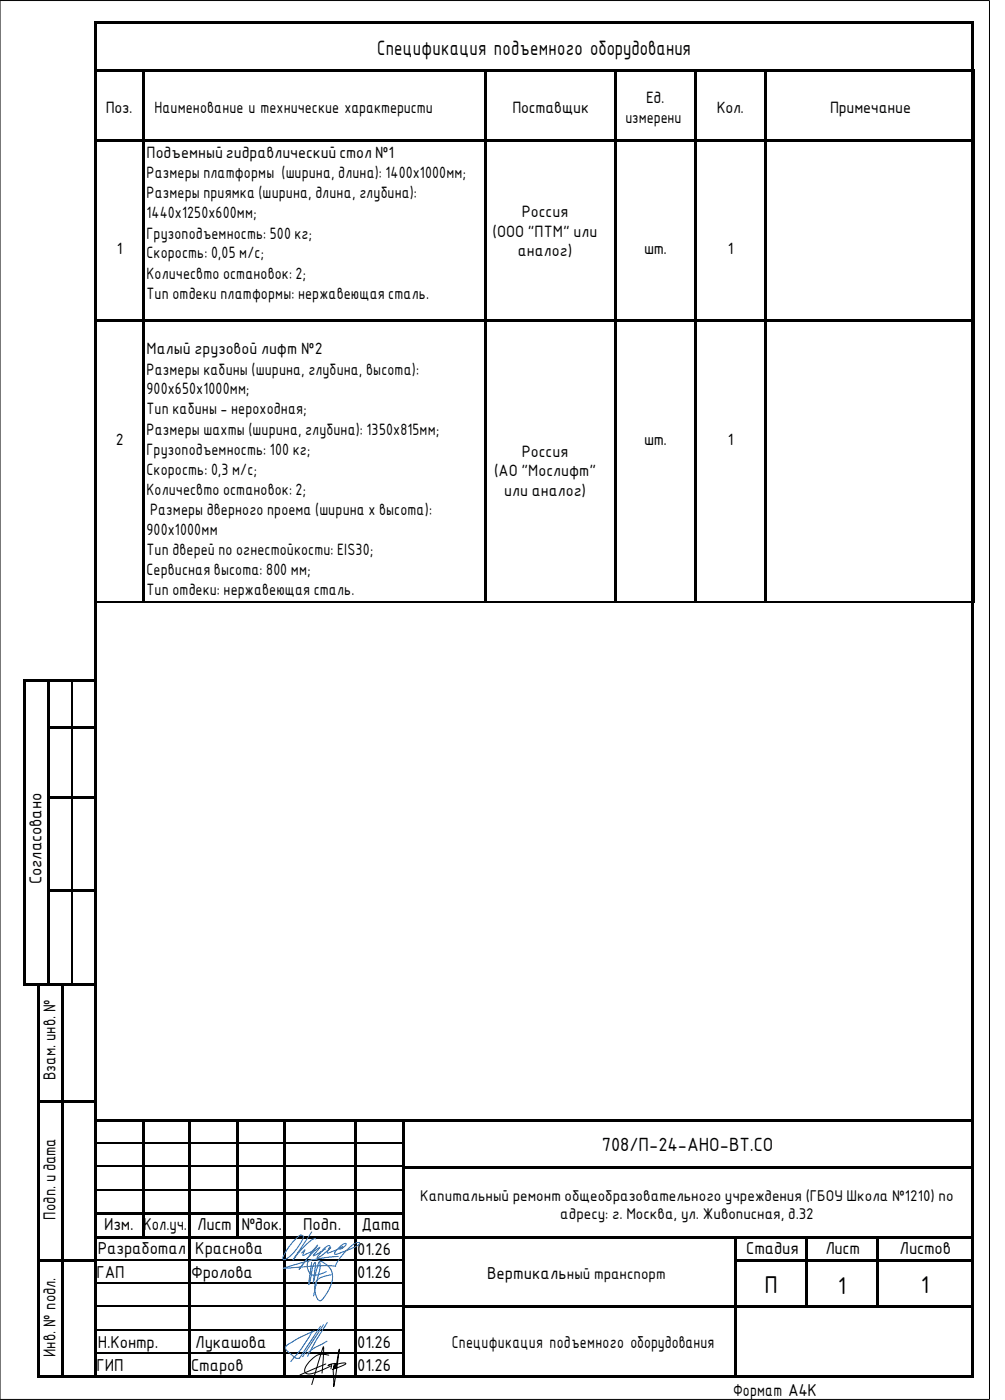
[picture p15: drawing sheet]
<svg xmlns="http://www.w3.org/2000/svg" width="213mm" height="297mm" viewBox="0 0 213 297" stroke-linecap="round" stroke-linejoin="round" font-family="sans-serif">
<defs><g id="words">
<g font-size="5">
<text x="162.2" y="274.6">П</text>
<text x="177.8" y="274.7">1</text>
<text x="195.4" y="274.4">1</text>
</g>
<text font-size="4.2" x="80" y="11.6">Спецификация подъемного оборудования</text>
<text font-size="3.9" x="127.7" y="244.4">708/П-24-АНО-ВТ.СО</text>
<g font-size="3.5">
<text x="8.8" y="187.7" transform="rotate(-90 8.8 187.7)">Согласовано</text>
<text x="11.8" y="229.3" transform="rotate(-90 11.8 229.3)">Взам. инв. №</text>
<text x="11.8" y="258.9" transform="rotate(-90 11.8 258.9)">Подп. и дата</text>
<text x="22.1" y="261.2">Изм.</text>
<text x="30.4" y="261.2">Кол.уч.</text>
<text x="41.9" y="261.2">Лист</text>
<text x="51.2" y="261.1">№док.</text>
<text x="64.3" y="261.2">Подп.</text>
<text x="76.7" y="261.2">Дата</text>
<text x="20.7" y="266.3">Разработал</text>
<text x="41.5" y="266.3">Краснова</text>
<text x="75.8" y="266.4">01.26</text>
<text x="158.4" y="266.2">Стадия</text>
<text x="175.2" y="266.2">Лист</text>
<text x="190.9" y="266.2">Листов</text>
<text x="20.5" y="271.3">ГАП</text>
<text x="40.6" y="271.3">Фролова</text>
<text x="75.8" y="271.3">01.26</text>
<text x="103.4" y="271.4">Вертикальный транспорт</text>
<text x="20.7" y="286.2">Н.Контр.</text>
<text x="41.5" y="286.2">Лукашова</text>
<text x="75.8" y="286.2">01.26</text>
<text x="95.9" y="286.2">Спецификация подъемного оборудования</text>
<text x="11.8" y="288.1" transform="rotate(-90 11.8 288.1)">Инв. № подл.</text>
<text x="20.5" y="291.2">ГИП</text>
<text x="40.6" y="291.2">Старов</text>
<text x="75.8" y="291.2">01.26</text>
<text x="155.6" y="296.3">Формат А4К</text>
</g>
<g font-size="3.3">
<text x="137.1" y="21.9">Ед.</text>
<text x="22.5" y="24">Поз.</text>
<text x="32.8" y="24">Наименование и технические характеристи</text>
<text x="108.7" y="24">Поставщик</text>
<text x="132.7" y="26.1">измерени</text>
<text x="152.1" y="24">Кол.</text>
<text x="176.1" y="24">Примечание</text>
<text x="31.1" y="33.6">Подъемный гидравлический стол №1</text>
<text x="31.1" y="37.9">Размеры платформы (ширина, длина): 1400х1000мм;</text>
<text x="31.1" y="42.1">Размеры приямка (ширина, длина, глубина):</text>
<text x="31.1" y="46.3">1440х1250х600мм;</text>
<text x="110.8" y="46">Россия</text>
<text x="24.8" y="53.9">1</text>
<text x="31.1" y="50.6">Грузоподъемность: 500 кг;</text>
<text x="104.5" y="50.2">(ООО &quot;ПТМ&quot; или</text>
<text x="136.7" y="53.9">шт.</text>
<text x="154.5" y="53.9">1</text>
<text x="31.1" y="54.9">Скорость: 0,05 м/с;</text>
<text x="31.1" y="59.1">Количесвто остановок: 2;</text>
<text x="109.9" y="54.4">аналог)</text>
<text x="31.1" y="63.4">Тип отдеки платформы: нержавеющая сталь.</text>
<text x="31.1" y="75.2">Малый грузовой лифт №2</text>
<text x="31.1" y="79.5">Размеры кабины (ширина, глубина, высота):</text>
<text x="31.1" y="83.7">900х650х1000мм;</text>
<text x="31.1" y="88">Тип кабины - нероходная;</text>
<text x="24.6" y="94.4">2</text>
<text x="31.1" y="92.3">Размеры шахты (ширина, глубина): 1350х815мм;</text>
<text x="136.7" y="94.4">шт.</text>
<text x="154.5" y="94.4">1</text>
<text x="31.1" y="96.5">Грузоподъемность: 100 кг;</text>
<text x="31.1" y="100.8">Скорость: 0,3 м/с;</text>
<text x="104.8" y="101.2">(АО &quot;Мослифт&quot;</text>
<text x="110.8" y="96.9">Россия</text>
<text x="31.1" y="105">Количесвто остановок: 2;</text>
<text x="107" y="105.4">или аналог)</text>
<text x="31.1" y="113.5">900х1000мм</text>
<text x="31.8" y="109.3">Размеры дверного проема (ширина х высота):</text>
<text x="31.1" y="117.8">Тип дверей по огнестойкости: EIS30;</text>
<text x="31.1" y="122.1">Сервисная высота: 800 мм;</text>
<text x="31.1" y="126.3">Тип отдеки: нержавеющая сталь.</text>
</g>
<g font-size="3.2">
<text x="89.2" y="255">Капитальный ремонт общеобразовательного учреждения (ГБОУ Школа №1210) по</text>
<text x="118.9" y="258.8">адресу: г. Москва, ул. Живописная, д.32</text>
</g>
</g></defs>
<path d="M0 .1h210v297h-210zM68.3 291.5l.3-5.6-2.4 8M69.1 289.6l-5.4 2.3M69.8 287.7l-.6-.1a3 3 0 0 0-3.2 1.1 2.87 2.87 0 0 0-1.3 2.6 2.06 2.06 0 0 0 2.4 .1l3.1-1.4M71.1 289.5l-.8 .1-.7 .3 .8-.2-.2 .9M71.4 289.5a.49 .49 0 0 0-.5 .3 .49 .49 0 0 0 .1 .6l.4-.9-.1 1 .7-4.1-1.2 7.9v-1.9a3.3 3.3 0 0 1 .3-2.5l1.1-.4 1.1-.1a.35 .35 0 0 1-.1 .4 .35 .35 0 0 1-.3 .1l-2.4 .8" fill="none" stroke="#000" stroke-width=".21"/>
<g fill="#000">
<path d="M20 4.6h.5v.5h-.5z" fill-rule="evenodd"/>
<path d="M20 4.6h.5v.5h-.5z" fill-rule="evenodd"/>
<path d="M20 5.1h.5v9.7h-.5z" fill-rule="evenodd"/>
<path d="M20 14.8h.5v.6h-.5z" fill-rule="evenodd"/>
<path d="M20.5 4.6h185.7v.5h-185.7z" fill-rule="evenodd"/>
<path d="M20.5 14.8h9.6v.5h-9.6z" fill-rule="evenodd"/>
<path d="M30.1 15.3l.5 .1z" fill-rule="evenodd"/>
<path d="M30.1 14.8h.5v.5h-.5z" fill-rule="evenodd"/>
<path d="M30.6 14.8h72.2v.5h-72.2z" fill-rule="evenodd"/>
<path d="M102.8 15.3l.6 .1z" fill-rule="evenodd"/>
<path d="M102.8 14.8h.6v.5h-.6z" fill-rule="evenodd"/>
<path d="M103.4 14.8h27v.5h-27z" fill-rule="evenodd"/>
<path d="M130.4 15.3l.5 .1z" fill-rule="evenodd"/>
<path d="M130.4 14.8h.5v.5h-.5z" fill-rule="evenodd"/>
<path d="M130.9 14.8h16.4v.5h-16.4z" fill-rule="evenodd"/>
<path d="M147.3 15.3l.6 .1z" fill-rule="evenodd"/>
<path d="M147.3 14.8h.6v.5h-.6z" fill-rule="evenodd"/>
<path d="M147.9 14.8h14.3v.5h-14.3z" fill-rule="evenodd"/>
<path d="M162.2 15.3l.5 .1z" fill-rule="evenodd"/>
<path d="M162.2 14.8h.5v.5h-.5z" fill-rule="evenodd"/>
<path d="M162.7 14.8h43.4v.5h-43.4z" fill-rule="evenodd"/>
<path d="M206.1 15.3l.7 .1z" fill-rule="evenodd"/>
<path d="M206.1 14.8h.5v.5h-.5z" fill-rule="evenodd"/>
<path d="M206.2 4.6h.5v.5h-.5z" fill-rule="evenodd"/>
<path d="M206.2 4.6h.5v.5h-.5z" fill-rule="evenodd"/>
<path d="M206.2 5.1h.5v9.7h-.5z" fill-rule="evenodd"/>
<path d="M206.6 14.8h.2v.5h-.2z" fill-rule="evenodd"/>
<path d="M20 15.4h.5v14.3h-.5z" fill-rule="evenodd"/>
<path d="M20 29.7h.5v.5h-.5z" fill-rule="evenodd"/>
<path d="M20.5 29.7h9.6v.5h-9.6z" fill-rule="evenodd"/>
<path d="M30.1 15.4h.5v14.3h-.5z" fill-rule="evenodd"/>
<path d="M30.1 29.7h.5v.5h-.5z" fill-rule="evenodd"/>
<path d="M30.6 29.7h72.2v.5h-72.2z" fill-rule="evenodd"/>
<path d="M102.8 15.4h.6v14.3h-.6z" fill-rule="evenodd"/>
<path d="M102.8 29.7h.6v.5h-.6z" fill-rule="evenodd"/>
<path d="M103.4 29.7h27v.5h-27z" fill-rule="evenodd"/>
<path d="M130.4 15.4h.5v14.3h-.5z" fill-rule="evenodd"/>
<path d="M130.4 29.7h.5v.5h-.5z" fill-rule="evenodd"/>
<path d="M130.9 29.7h16.4v.5h-16.4z" fill-rule="evenodd"/>
<path d="M147.3 15.4h.6v14.3h-.6z" fill-rule="evenodd"/>
<path d="M147.3 29.7h.6v.5h-.6z" fill-rule="evenodd"/>
<path d="M147.9 29.7h14.3v.5h-14.3z" fill-rule="evenodd"/>
<path d="M162.2 15.4h.5v14.3h-.5z" fill-rule="evenodd"/>
<path d="M162.2 29.7h.5v.5h-.5z" fill-rule="evenodd"/>
<path d="M162.7 29.7h43.4v.5h-43.4z" fill-rule="evenodd"/>
<path d="M206.1 15.4h.7v14.3h-.7z" fill-rule="evenodd"/>
<path d="M206.1 29.7h.7v.5h-.7z" fill-rule="evenodd"/>
<path d="M20 30.2h.5v37.5h-.5z" fill-rule="evenodd"/>
<path d="M20 67.7h.5v.5h-.5z" fill-rule="evenodd"/>
<path d="M20.5 67.7h9.6v.5h-9.6z" fill-rule="evenodd"/>
<path d="M30.1 30.2h.5v37.5h-.5z" fill-rule="evenodd"/>
<path d="M30.1 67.7h.5v.5h-.5z" fill-rule="evenodd"/>
<path d="M30.6 67.7h72.2v.5h-72.2z" fill-rule="evenodd"/>
<path d="M102.8 30.2h.6v37.5h-.6z" fill-rule="evenodd"/>
<path d="M102.8 67.7h.6v.5h-.6z" fill-rule="evenodd"/>
<path d="M103.4 67.7h27v.5h-27z" fill-rule="evenodd"/>
<path d="M130.4 30.2h.5v37.5h-.5z" fill-rule="evenodd"/>
<path d="M130.4 67.7h.5v.5h-.5z" fill-rule="evenodd"/>
<path d="M130.9 67.7h16.4v.5h-16.4z" fill-rule="evenodd"/>
<path d="M147.3 30.2h.6v37.5h-.6z" fill-rule="evenodd"/>
<path d="M147.3 67.7h.6v.5h-.6z" fill-rule="evenodd"/>
<path d="M147.9 67.7h14.3v.5h-14.3z" fill-rule="evenodd"/>
<path d="M162.2 30.2h.5v37.5h-.5z" fill-rule="evenodd"/>
<path d="M162.2 67.7h.5v.5h-.5z" fill-rule="evenodd"/>
<path d="M162.7 67.7h43.4v.5h-43.4z" fill-rule="evenodd"/>
<path d="M206.1 30.2h.7v37.5h-.7z" fill-rule="evenodd"/>
<path d="M206.1 67.7h.7v.5h-.7z" fill-rule="evenodd"/>
<path d="M20 68.3h.5v59.4h-.5z" fill-rule="evenodd"/>
<path d="M20 127.7h.5v.6h-.5z" fill-rule="evenodd"/>
<path d="M30.1 68.3h.5v59.4h-.5z" fill-rule="evenodd"/>
<path d="M30.1 127.7h.3v.3h-.3z" fill-rule="evenodd"/>
<path d="M102.8 68.3h.6v59.4h-.6z" fill-rule="evenodd"/>
<path d="M102.8 127.7h.3v.3h-.3z" fill-rule="evenodd"/>
<path d="M130.4 68.3h.5v59.4h-.5z" fill-rule="evenodd"/>
<path d="M130.4 127.7h.2v.3h-.2z" fill-rule="evenodd"/>
<path d="M147.3 68.3h.6v59.4h-.6z" fill-rule="evenodd"/>
<path d="M147.3 127.7h.3v.3h-.3z" fill-rule="evenodd"/>
<path d="M162.2 68.3h.5v59.4h-.5z" fill-rule="evenodd"/>
<path d="M162.2 127.7h.2v.3h-.2z" fill-rule="evenodd"/>
<path d="M206.1 68.3h.7v59.4h-.7z" fill-rule="evenodd"/>
<path d="M206.1 127.7h.2v.3h-.2z" fill-rule="evenodd"/>
<path d="M206.2 128h.5v.3h-.5z" fill-rule="evenodd"/>
<path d="M206.3 127.7h.5v.3h-.5z" fill-rule="evenodd"/>
<path d="M5 144.2h.5v.6h-.5z" fill-rule="evenodd"/>
<path d="M5 144.2h.5v.6h-.5z" fill-rule="evenodd"/>
<path d="M5 144.8h.5v9.4h-.5z" fill-rule="evenodd"/>
<path d="M5 154.2h.5v.5h-.5z" fill-rule="evenodd"/>
<path d="M5.5 144.2h.5v.6h-.5z" fill-rule="evenodd"/>
<path d="M6 144.2h4v.6h-4z" fill-rule="evenodd"/>
<path d="M10 144.8h.5z" fill-rule="evenodd"/>
<path d="M10 144.2h.5v.6h-.5z" fill-rule="evenodd"/>
<path d="M10 144.8h.5v9.4h-.5z" fill-rule="evenodd"/>
<path d="M10 154.2h.5v.5h-.5z" fill-rule="evenodd"/>
<path d="M10.5 144.2h4.6v.6h-4.6z" fill-rule="evenodd"/>
<path d="M10.5 154.2h4.6v.5h-4.6z" fill-rule="evenodd"/>
<path d="M15.1 144.8h.2z" fill-rule="evenodd"/>
<path d="M15.1 144.2h.5v.6h-.5z" fill-rule="evenodd"/>
<path d="M15.1 154.7h.2z" fill-rule="evenodd"/>
<path d="M15.1 154.2h.5v.5h-.5z" fill-rule="evenodd"/>
<path d="M15.6 144.2h4.4v.6h-4.4z" fill-rule="evenodd"/>
<path d="M15.6 154.2h4.4v.5h-4.4z" fill-rule="evenodd"/>
<path d="M20 128.3h.5v15.9h-.5z" fill-rule="evenodd"/>
<path d="M20 144.2h.5v.6h-.5z" fill-rule="evenodd"/>
<path d="M20 144.8h.5v9.4h-.5z" fill-rule="evenodd"/>
<path d="M20 154.2h.5v.5h-.5z" fill-rule="evenodd"/>
<path d="M206.2 128.3h.5v15.9h-.5z" fill-rule="evenodd"/>
<path d="M206.2 144.2h.5v.6h-.5z" fill-rule="evenodd"/>
<path d="M206.2 144.8h.5v9.4h-.5z" fill-rule="evenodd"/>
<path d="M206.2 154.2h.5v.5h-.5z" fill-rule="evenodd"/>
<path d="M5 154.7h.5v14.3h-.5z" fill-rule="evenodd"/>
<path d="M5 169h.5v.6h-.5z" fill-rule="evenodd"/>
<path d="M10 154.7h.5v14.3h-.5z" fill-rule="evenodd"/>
<path d="M10 169h.5v.6h-.5z" fill-rule="evenodd"/>
<path d="M10.5 169h4.6v.5h-4.6z" fill-rule="evenodd"/>
<path d="M15.1 169.5l.2 .1z" fill-rule="evenodd"/>
<path d="M15.1 169h.5v.5h-.5z" fill-rule="evenodd"/>
<path d="M15.6 169h4.4v.5h-4.4z" fill-rule="evenodd"/>
<path d="M20 154.7h.5v14.3h-.5z" fill-rule="evenodd"/>
<path d="M20 169h.5v.6h-.5z" fill-rule="evenodd"/>
<path d="M206.2 154.7h.5v14.3h-.5z" fill-rule="evenodd"/>
<path d="M206.2 169h.5v.6h-.5z" fill-rule="evenodd"/>
<path d="M5 169.6h.5v19.3h-.5z" fill-rule="evenodd"/>
<path d="M5 188.9h.5v.5h-.5z" fill-rule="evenodd"/>
<path d="M10 169.6h.5v19.3h-.5z" fill-rule="evenodd"/>
<path d="M10 188.9h.5v.5h-.5z" fill-rule="evenodd"/>
<path d="M10.5 188.9h4.6v.5h-4.6z" fill-rule="evenodd"/>
<path d="M15.1 189.4h.2z" fill-rule="evenodd"/>
<path d="M15.1 188.9h.5v.5h-.5z" fill-rule="evenodd"/>
<path d="M15.6 188.9h4.4v.5h-4.4z" fill-rule="evenodd"/>
<path d="M20 169.6h.5v19.3h-.5z" fill-rule="evenodd"/>
<path d="M20 188.9h.5v.5h-.5z" fill-rule="evenodd"/>
<path d="M206.2 169.6h.5v19.3h-.5z" fill-rule="evenodd"/>
<path d="M206.2 188.9h.5v.5h-.5z" fill-rule="evenodd"/>
<path d="M5 189.4h.5v19.3h-.5z" fill-rule="evenodd"/>
<path d="M5 208.7h.5v.5h-.5z" fill-rule="evenodd"/>
<path d="M5 208.7h.5v.5h-.5z" fill-rule="evenodd"/>
<path d="M5.5 208.7h.5v.5h-.5z" fill-rule="evenodd"/>
<path d="M6 208.7h2v.5h-2z" fill-rule="evenodd"/>
<path d="M8 209.2h.5z" fill-rule="evenodd"/>
<path d="M8 208.7h.5v.5h-.5z" fill-rule="evenodd"/>
<path d="M8.5 208.7h1.5v.5h-1.5z" fill-rule="evenodd"/>
<path d="M10 189.4h.5v19.3h-.5z" fill-rule="evenodd"/>
<path d="M10 208.7h.5v.5h-.5z" fill-rule="evenodd"/>
<path d="M10.5 208.7h2.5v.5h-2.5z" fill-rule="evenodd"/>
<path d="M13 209.2h.5z" fill-rule="evenodd"/>
<path d="M13 208.7h.5v.5h-.5z" fill-rule="evenodd"/>
<path d="M13.5 208.7h1.6v.5h-1.6z" fill-rule="evenodd"/>
<path d="M15.1 208.7h.5v.5h-.5z" fill-rule="evenodd"/>
<path d="M15.6 208.7h4.4v.5h-4.4z" fill-rule="evenodd"/>
<path d="M20 189.4h.5v19.3h-.5z" fill-rule="evenodd"/>
<path d="M20 208.7h.5v.5h-.5z" fill-rule="evenodd"/>
<path d="M206.2 189.4h.5v19.3h-.5z" fill-rule="evenodd"/>
<path d="M206.2 208.7h.5v.5h-.5z" fill-rule="evenodd"/>
<path d="M8 209.2h.5v24.3h-.5z" fill-rule="evenodd"/>
<path d="M8 233.5h.5v.6h-.5z" fill-rule="evenodd"/>
<path d="M8 234.1h.5v3.6h-.5z" fill-rule="evenodd"/>
<path d="M8 237.7h.5v.5h-.5z" fill-rule="evenodd"/>
<path d="M8.5 233.5h4.5v.5h-4.5z" fill-rule="evenodd"/>
<path d="M13 209.2h.5v24.3h-.5z" fill-rule="evenodd"/>
<path d="M13 233.5h.5v.6h-.5z" fill-rule="evenodd"/>
<path d="M13 234.1h.5v3.6h-.5z" fill-rule="evenodd"/>
<path d="M13 237.7h.5v.5h-.5z" fill-rule="evenodd"/>
<path d="M13.5 233.5h6.5v.5h-6.5z" fill-rule="evenodd"/>
<path d="M20 209.2h.5v24.3h-.5z" fill-rule="evenodd"/>
<path d="M20 233.5h.5v.6h-.5z" fill-rule="evenodd"/>
<path d="M20 234.1h.5v3.6h-.5z" fill-rule="evenodd"/>
<path d="M20 237.7h.5v.5h-.5z" fill-rule="evenodd"/>
<path d="M20.5 237.7h9.6v.5h-9.6z" fill-rule="evenodd"/>
<path d="M30.1 238.2h.5z" fill-rule="evenodd"/>
<path d="M30.1 237.7h.5v.5h-.5z" fill-rule="evenodd"/>
<path d="M30.6 237.7h9.5v.5h-9.5z" fill-rule="evenodd"/>
<path d="M40.1 238.2h.5z" fill-rule="evenodd"/>
<path d="M40.1 237.7h.5v.5h-.5z" fill-rule="evenodd"/>
<path d="M40.6 237.7h9.5v.5h-9.5z" fill-rule="evenodd"/>
<path d="M50.1 238.2h.5z" fill-rule="evenodd"/>
<path d="M50.1 237.7h.5v.5h-.5z" fill-rule="evenodd"/>
<path d="M50.6 237.7h9.6v.5h-9.6z" fill-rule="evenodd"/>
<path d="M60.2 238.2h.5z" fill-rule="evenodd"/>
<path d="M60.2 237.7h.5v.5h-.5z" fill-rule="evenodd"/>
<path d="M60.7 237.7h14.6v.5h-14.6z" fill-rule="evenodd"/>
<path d="M75.3 238.2h.5z" fill-rule="evenodd"/>
<path d="M75.3 237.7h.5v.5h-.5z" fill-rule="evenodd"/>
<path d="M75.8 237.7h9.5v.5h-9.5z" fill-rule="evenodd"/>
<path d="M85.3 238.2h.5z" fill-rule="evenodd"/>
<path d="M85.3 237.7h.5v.5h-.5z" fill-rule="evenodd"/>
<path d="M85.8 237.7h120.3v.5h-120.3z" fill-rule="evenodd"/>
<path d="M206.1 238.2h.5z" fill-rule="evenodd"/>
<path d="M206.1 237.7h.5v.5h-.5z" fill-rule="evenodd"/>
<path d="M206.2 209.2h.5v24.3h-.5z" fill-rule="evenodd"/>
<path d="M206.2 233.5h.5v.6h-.5z" fill-rule="evenodd"/>
<path d="M206.2 234.1h.5v3.6h-.5z" fill-rule="evenodd"/>
<path d="M8 238.2h.5v4.4h-.5z" fill-rule="evenodd"/>
<path d="M8 242.6h.5v.6h-.5z" fill-rule="evenodd"/>
<path d="M8 243.2h.5v4.3h-.5z" fill-rule="evenodd"/>
<path d="M8 247.5h.5v.6h-.5z" fill-rule="evenodd"/>
<path d="M8 248.1h.5v4.4h-.5z" fill-rule="evenodd"/>
<path d="M8 252.5h.5v.5h-.5z" fill-rule="evenodd"/>
<path d="M8 253h.5v4.4h-.5z" fill-rule="evenodd"/>
<path d="M8 257.4h.5v.6h-.5z" fill-rule="evenodd"/>
<path d="M13 238.2h.5v4.4h-.5z" fill-rule="evenodd"/>
<path d="M13 242.6h.5v.6h-.5z" fill-rule="evenodd"/>
<path d="M13 243.2h.5v4.3h-.5z" fill-rule="evenodd"/>
<path d="M13 247.5h.5v.6h-.5z" fill-rule="evenodd"/>
<path d="M13 248.1h.5v4.4h-.5z" fill-rule="evenodd"/>
<path d="M13 252.5h.5v.5h-.5z" fill-rule="evenodd"/>
<path d="M13 253h.5v4.4h-.5z" fill-rule="evenodd"/>
<path d="M13 257.4h.5v.6h-.5z" fill-rule="evenodd"/>
<path d="M20 238.2h.5v4.4h-.5z" fill-rule="evenodd"/>
<path d="M20 242.6h.5v.6h-.5z" fill-rule="evenodd"/>
<path d="M20 243.2h.5v4.3h-.5z" fill-rule="evenodd"/>
<path d="M20 247.5h.5v.6h-.5z" fill-rule="evenodd"/>
<path d="M20 248.1h.5v4.4h-.5z" fill-rule="evenodd"/>
<path d="M20 252.5h.5v.5h-.5z" fill-rule="evenodd"/>
<path d="M20 253h.5v4.4h-.5z" fill-rule="evenodd"/>
<path d="M20 257.4h.5v.6h-.5z" fill-rule="evenodd"/>
<path d="M20.5 257.4h9.6v.5h-9.6z" fill-rule="evenodd"/>
<path d="M30.1 238.2h.5v4.4h-.5z" fill-rule="evenodd"/>
<path d="M30.1 242.6h.5v.6h-.5z" fill-rule="evenodd"/>
<path d="M30.1 243.2h.5v4.3h-.5z" fill-rule="evenodd"/>
<path d="M30.1 247.5h.5v.6h-.5z" fill-rule="evenodd"/>
<path d="M30.1 248.1h.5v4.4h-.5z" fill-rule="evenodd"/>
<path d="M30.1 252.5h.5v.5h-.5z" fill-rule="evenodd"/>
<path d="M30.1 253h.5v4.4h-.5z" fill-rule="evenodd"/>
<path d="M30.1 257.4h.5v.6h-.5z" fill-rule="evenodd"/>
<path d="M30.6 257.4h9.5v.5h-9.5z" fill-rule="evenodd"/>
<path d="M40.1 238.2h.5v4.4h-.5z" fill-rule="evenodd"/>
<path d="M40.1 242.6h.5v.6h-.5z" fill-rule="evenodd"/>
<path d="M40.1 243.2h.5v4.3h-.5z" fill-rule="evenodd"/>
<path d="M40.1 247.5h.5v.6h-.5z" fill-rule="evenodd"/>
<path d="M40.1 248.1h.5v4.4h-.5z" fill-rule="evenodd"/>
<path d="M40.1 252.5h.5v.5h-.5z" fill-rule="evenodd"/>
<path d="M40.1 253h.5v4.4h-.5z" fill-rule="evenodd"/>
<path d="M40.1 257.4h.5v.6h-.5z" fill-rule="evenodd"/>
<path d="M40.6 257.4h9.5v.5h-9.5z" fill-rule="evenodd"/>
<path d="M50.1 238.2h.5v4.4h-.5z" fill-rule="evenodd"/>
<path d="M50.1 242.6h.5v.6h-.5z" fill-rule="evenodd"/>
<path d="M50.1 243.2h.5v4.3h-.5z" fill-rule="evenodd"/>
<path d="M50.1 247.5h.5v.6h-.5z" fill-rule="evenodd"/>
<path d="M50.1 248.1h.5v4.4h-.5z" fill-rule="evenodd"/>
<path d="M50.1 252.5h.5v.5h-.5z" fill-rule="evenodd"/>
<path d="M50.1 253h.5v4.4h-.5z" fill-rule="evenodd"/>
<path d="M50.1 257.4h.5v.6h-.5z" fill-rule="evenodd"/>
<path d="M50.6 257.4h9.6v.5h-9.6z" fill-rule="evenodd"/>
<path d="M60.2 238.2h.5v4.4h-.5z" fill-rule="evenodd"/>
<path d="M60.2 242.6h.5v.6h-.5z" fill-rule="evenodd"/>
<path d="M60.2 243.2h.5v4.3h-.5z" fill-rule="evenodd"/>
<path d="M60.2 247.5h.5v.6h-.5z" fill-rule="evenodd"/>
<path d="M60.2 248.1h.5v4.4h-.5z" fill-rule="evenodd"/>
<path d="M60.2 252.5h.5v.5h-.5z" fill-rule="evenodd"/>
<path d="M60.2 253h.5v4.4h-.5z" fill-rule="evenodd"/>
<path d="M60.2 257.4h.5v.6h-.5z" fill-rule="evenodd"/>
<path d="M60.7 257.4h14.6v.5h-14.6z" fill-rule="evenodd"/>
<path d="M75.3 238.2h.5v4.4h-.5z" fill-rule="evenodd"/>
<path d="M75.3 242.6h.5v.6h-.5z" fill-rule="evenodd"/>
<path d="M75.3 243.2h.5v4.3h-.5z" fill-rule="evenodd"/>
<path d="M75.3 247.5h.5v.6h-.5z" fill-rule="evenodd"/>
<path d="M75.3 248.1h.5v4.4h-.5z" fill-rule="evenodd"/>
<path d="M75.3 252.5h.5v.5h-.5z" fill-rule="evenodd"/>
<path d="M75.3 253h.5v4.4h-.5z" fill-rule="evenodd"/>
<path d="M75.3 257.4h.5v.6h-.5z" fill-rule="evenodd"/>
<path d="M75.8 257.4h9.5v.5h-9.5z" fill-rule="evenodd"/>
<path d="M85.3 238.2h.5v4.4h-.5z" fill-rule="evenodd"/>
<path d="M85.3 242.6h.5v.6h-.5z" fill-rule="evenodd"/>
<path d="M85.3 243.2h.5v4.3h-.5z" fill-rule="evenodd"/>
<path d="M85.3 247.5h.5v.6h-.5z" fill-rule="evenodd"/>
<path d="M85.3 248.1h.5v4.4h-.5z" fill-rule="evenodd"/>
<path d="M85.3 252.5h.5v.5h-.5z" fill-rule="evenodd"/>
<path d="M85.3 253h.5v4.4h-.5z" fill-rule="evenodd"/>
<path d="M85.3 257.4h.5v.6h-.5z" fill-rule="evenodd"/>
<path d="M85.8 247.5h120.3v.5h-120.3z" fill-rule="evenodd"/>
<path d="M206.1 238.2h.5v4.4h-.5z" fill-rule="evenodd"/>
<path d="M206.1 242.6h.5v.6h-.5z" fill-rule="evenodd"/>
<path d="M206.1 243.2h.5v4.3h-.5z" fill-rule="evenodd"/>
<path d="M206.1 247.5h.5v.6h-.5z" fill-rule="evenodd"/>
<path d="M206.1 248.1h.5v4.4h-.5z" fill-rule="evenodd"/>
<path d="M206.1 252.5h.5v.5h-.5z" fill-rule="evenodd"/>
<path d="M206.1 253h.5v4.4h-.5z" fill-rule="evenodd"/>
<path d="M206.1 257.4h.5v.6h-.5z" fill-rule="evenodd"/>
<path d="M8 258h.5v4.4h-.5z" fill-rule="evenodd"/>
<path d="M8 262.4h.5v.5h-.5z" fill-rule="evenodd"/>
<path d="M8 262.9h.5v4.4h-.5z" fill-rule="evenodd"/>
<path d="M8 267.3h.5v.5h-.5z" fill-rule="evenodd"/>
<path d="M8 267.8h.5v4.4h-.5z" fill-rule="evenodd"/>
<path d="M8 272.2h.5v.6h-.5z" fill-rule="evenodd"/>
<path d="M8 272.8h.5v4.4h-.5z" fill-rule="evenodd"/>
<path d="M8 277.2h.5v.5h-.5z" fill-rule="evenodd"/>
<path d="M8.5 267.3h4.5v.5h-4.5z" fill-rule="evenodd"/>
<path d="M13 258h.5v4.4h-.5z" fill-rule="evenodd"/>
<path d="M13 262.4h.5v.5h-.5z" fill-rule="evenodd"/>
<path d="M13 262.9h.5v4.4h-.5z" fill-rule="evenodd"/>
<path d="M13 267.3h.5v.5h-.5z" fill-rule="evenodd"/>
<path d="M13 267.8h.5v4.4h-.5z" fill-rule="evenodd"/>
<path d="M13 272.2h.5v.6h-.5z" fill-rule="evenodd"/>
<path d="M13 272.8h.5v4.4h-.5z" fill-rule="evenodd"/>
<path d="M13 277.2h.5v.5h-.5z" fill-rule="evenodd"/>
<path d="M13.5 267.3h6.5v.5h-6.5z" fill-rule="evenodd"/>
<path d="M20 258h.5v4.4h-.5z" fill-rule="evenodd"/>
<path d="M20 262.4h.5v.5h-.5z" fill-rule="evenodd"/>
<path d="M20 262.9h.5v4.4h-.5z" fill-rule="evenodd"/>
<path d="M20 267.3h.5v.5h-.5z" fill-rule="evenodd"/>
<path d="M20 267.8h.5v4.4h-.5z" fill-rule="evenodd"/>
<path d="M20 272.2h.5v.6h-.5z" fill-rule="evenodd"/>
<path d="M20 272.8h.5v4.4h-.5z" fill-rule="evenodd"/>
<path d="M20 277.2h.5v.5h-.5z" fill-rule="evenodd"/>
<path d="M20.5 262.4h9.6v.5h-9.6z" fill-rule="evenodd"/>
<path d="M30.1 258h.5v4.4h-.5z" fill-rule="evenodd"/>
<path d="M30.1 262.4h.5v.5h-.5z" fill-rule="evenodd"/>
<path d="M30.6 262.4h9.5v.5h-9.5z" fill-rule="evenodd"/>
<path d="M40.1 258h.5v4.4h-.5z" fill-rule="evenodd"/>
<path d="M40.1 262.4h.5v.5h-.5z" fill-rule="evenodd"/>
<path d="M40.1 262.9h.5v4.4h-.5z" fill-rule="evenodd"/>
<path d="M40.1 267.3h.5v.5h-.5z" fill-rule="evenodd"/>
<path d="M40.1 267.8h.5v4.4h-.5z" fill-rule="evenodd"/>
<path d="M40.1 272.2h.5v.6h-.5z" fill-rule="evenodd"/>
<path d="M40.1 272.8h.5v4.4h-.5z" fill-rule="evenodd"/>
<path d="M40.1 277.2h.5v.5h-.5z" fill-rule="evenodd"/>
<path d="M40.6 262.4h9.5v.5h-9.5z" fill-rule="evenodd"/>
<path d="M50.1 258h.5v4.4h-.5z" fill-rule="evenodd"/>
<path d="M50.1 262.4h.5v.5h-.5z" fill-rule="evenodd"/>
<path d="M50.6 262.4h9.6v.5h-9.6z" fill-rule="evenodd"/>
<path d="M60.2 258h.5v4.4h-.5z" fill-rule="evenodd"/>
<path d="M60.2 262.4h.5v.5h-.5z" fill-rule="evenodd"/>
<path d="M60.2 262.9h.5v4.4h-.5z" fill-rule="evenodd"/>
<path d="M60.2 267.3h.5v.5h-.5z" fill-rule="evenodd"/>
<path d="M60.2 267.8h.5v4.4h-.5z" fill-rule="evenodd"/>
<path d="M60.2 272.2h.5v.6h-.5z" fill-rule="evenodd"/>
<path d="M60.2 272.8h.5v4.4h-.5z" fill-rule="evenodd"/>
<path d="M60.2 277.2h.5v.5h-.5z" fill-rule="evenodd"/>
<path d="M60.7 262.4h14.6v.5h-14.6z" fill-rule="evenodd"/>
<path d="M75.3 258h.5v4.4h-.5z" fill-rule="evenodd"/>
<path d="M75.3 262.4h.5v.5h-.5z" fill-rule="evenodd"/>
<path d="M75.3 262.9h.5v4.4h-.5z" fill-rule="evenodd"/>
<path d="M75.3 267.3h.5v.5h-.5z" fill-rule="evenodd"/>
<path d="M75.3 267.8h.5v4.4h-.5z" fill-rule="evenodd"/>
<path d="M75.3 272.2h.5v.6h-.5z" fill-rule="evenodd"/>
<path d="M75.3 272.8h.5v4.4h-.5z" fill-rule="evenodd"/>
<path d="M75.3 277.2h.5v.5h-.5z" fill-rule="evenodd"/>
<path d="M75.8 262.4h9.5v.5h-9.5z" fill-rule="evenodd"/>
<path d="M85.3 258h.5v4.4h-.5z" fill-rule="evenodd"/>
<path d="M85.3 262.4h.5v.5h-.5z" fill-rule="evenodd"/>
<path d="M85.3 262.9h.5v4.4h-.5z" fill-rule="evenodd"/>
<path d="M85.3 267.3h.5v.5h-.5z" fill-rule="evenodd"/>
<path d="M85.3 267.8h.5v4.4h-.5z" fill-rule="evenodd"/>
<path d="M85.3 272.2h.5v.6h-.5z" fill-rule="evenodd"/>
<path d="M85.3 272.8h.5v4.4h-.5z" fill-rule="evenodd"/>
<path d="M85.3 277.2h.5v.5h-.5z" fill-rule="evenodd"/>
<path d="M85.8 262.4h69.9v.5h-69.9z" fill-rule="evenodd"/>
<path d="M85.8 277.2h69.9v.5h-69.9z" fill-rule="evenodd"/>
<path d="M155.7 262.9h.5z" fill-rule="evenodd"/>
<path d="M155.7 262.4h.5v.5h-.5z" fill-rule="evenodd"/>
<path d="M155.7 262.9h.5v4.4h-.5z" fill-rule="evenodd"/>
<path d="M155.7 267.3h.5v.5h-.5z" fill-rule="evenodd"/>
<path d="M155.7 267.8h.5v4.4h-.5z" fill-rule="evenodd"/>
<path d="M155.7 272.2h.5v.6h-.5z" fill-rule="evenodd"/>
<path d="M155.7 272.8h.5v4.4h-.5z" fill-rule="evenodd"/>
<path d="M155.7 277.2h.5v.5h-.5z" fill-rule="evenodd"/>
<path d="M156.2 262.4h14.6v.5h-14.6z" fill-rule="evenodd"/>
<path d="M156.2 267.3h14.6v.5h-14.6z" fill-rule="evenodd"/>
<path d="M156.2 277.2h14.6v.5h-14.6z" fill-rule="evenodd"/>
<path d="M170.9 262.9h.5z" fill-rule="evenodd"/>
<path d="M170.9 262.4h.5v.5h-.5z" fill-rule="evenodd"/>
<path d="M170.9 262.9h.5v4.4h-.5z" fill-rule="evenodd"/>
<path d="M170.9 267.3h.5v.5h-.5z" fill-rule="evenodd"/>
<path d="M170.9 267.8h.5v4.4h-.5z" fill-rule="evenodd"/>
<path d="M170.9 272.2h.5v.6h-.5z" fill-rule="evenodd"/>
<path d="M170.9 272.8h.5v4.4h-.5z" fill-rule="evenodd"/>
<path d="M170.9 277.2h.5v.5h-.5z" fill-rule="evenodd"/>
<path d="M171.4 262.4h14.6v.5h-14.6z" fill-rule="evenodd"/>
<path d="M171.4 267.3h14.6v.5h-14.6z" fill-rule="evenodd"/>
<path d="M171.4 277.2h14.6v.5h-14.6z" fill-rule="evenodd"/>
<path d="M186 262.9h.5z" fill-rule="evenodd"/>
<path d="M186 262.4h.5v.5h-.5z" fill-rule="evenodd"/>
<path d="M186 262.9h.5v4.4h-.5z" fill-rule="evenodd"/>
<path d="M186 267.3h.5v.5h-.5z" fill-rule="evenodd"/>
<path d="M186 267.8h.5v4.4h-.5z" fill-rule="evenodd"/>
<path d="M186 272.2h.5v.6h-.5z" fill-rule="evenodd"/>
<path d="M186 272.8h.5v4.4h-.5z" fill-rule="evenodd"/>
<path d="M186 277.2h.5v.5h-.5z" fill-rule="evenodd"/>
<path d="M186.5 262.4h19.6v.5h-19.6z" fill-rule="evenodd"/>
<path d="M186.5 267.3h19.6v.5h-19.6z" fill-rule="evenodd"/>
<path d="M186.5 277.2h19.6v.5h-19.6z" fill-rule="evenodd"/>
<path d="M206.1 258h.5v4.4h-.5z" fill-rule="evenodd"/>
<path d="M206.1 262.4h.5v.5h-.5z" fill-rule="evenodd"/>
<path d="M206.1 262.9h.5v4.4h-.5z" fill-rule="evenodd"/>
<path d="M206.1 267.3h.5v.5h-.5z" fill-rule="evenodd"/>
<path d="M206.1 267.8h.5v4.4h-.5z" fill-rule="evenodd"/>
<path d="M206.1 272.2h.5v.6h-.5z" fill-rule="evenodd"/>
<path d="M206.1 272.8h.5v4.4h-.5z" fill-rule="evenodd"/>
<path d="M206.1 277.2h.5v.5h-.5z" fill-rule="evenodd"/>
<path d="M8 277.7h.5v4.4h-.5z" fill-rule="evenodd"/>
<path d="M8 282.1h.5v.6h-.5z" fill-rule="evenodd"/>
<path d="M8 282.7h.5v4.4h-.5z" fill-rule="evenodd"/>
<path d="M8 287.1h.5v.5h-.5z" fill-rule="evenodd"/>
<path d="M8 287.6h.5v4.5h-.5z" fill-rule="evenodd"/>
<path d="M8 292.1h.5v.5h-.5z" fill-rule="evenodd"/>
<path d="M8 292.1h.5v.5h-.5z" fill-rule="evenodd"/>
<path d="M8.5 292.1h4.5v.5h-4.5z" fill-rule="evenodd"/>
<path d="M13 277.7h.5v4.4h-.5z" fill-rule="evenodd"/>
<path d="M13 282.1h.5v.6h-.5z" fill-rule="evenodd"/>
<path d="M13 282.7h.5v4.4h-.5z" fill-rule="evenodd"/>
<path d="M13 287.1h.5v.5h-.5z" fill-rule="evenodd"/>
<path d="M13 287.6h.5v4.5h-.5z" fill-rule="evenodd"/>
<path d="M13 292.1h.5v.5h-.5z" fill-rule="evenodd"/>
<path d="M13.5 292.1h6.5v.5h-6.5z" fill-rule="evenodd"/>
<path d="M20 277.7h.5v4.4h-.5z" fill-rule="evenodd"/>
<path d="M20 282.1h.5v.6h-.5z" fill-rule="evenodd"/>
<path d="M20 282.7h.5v4.4h-.5z" fill-rule="evenodd"/>
<path d="M20 287.1h.5v.5h-.5z" fill-rule="evenodd"/>
<path d="M20 287.6h.5v4.5h-.5z" fill-rule="evenodd"/>
<path d="M20 292.1h.5v.5h-.5z" fill-rule="evenodd"/>
<path d="M20.5 292.1h19.6v.5h-19.6z" fill-rule="evenodd"/>
<path d="M40.1 277.7h.5v4.4h-.5z" fill-rule="evenodd"/>
<path d="M40.1 282.1h.5v.6h-.5z" fill-rule="evenodd"/>
<path d="M40.1 282.7h.5v4.4h-.5z" fill-rule="evenodd"/>
<path d="M40.1 287.1h.5v.5h-.5z" fill-rule="evenodd"/>
<path d="M40.1 287.6h.5v4.5h-.5z" fill-rule="evenodd"/>
<path d="M40.1 292.1h.5v.5h-.5z" fill-rule="evenodd"/>
<path d="M40.6 292.1h19.6v.5h-19.6z" fill-rule="evenodd"/>
<path d="M60.2 277.7h.5v4.4h-.5z" fill-rule="evenodd"/>
<path d="M60.2 282.1h.5v.6h-.5z" fill-rule="evenodd"/>
<path d="M60.2 282.7h.5v4.4h-.5z" fill-rule="evenodd"/>
<path d="M60.2 287.1h.5v.5h-.5z" fill-rule="evenodd"/>
<path d="M60.2 287.6h.5v4.5h-.5z" fill-rule="evenodd"/>
<path d="M60.2 292.1h.5v.5h-.5z" fill-rule="evenodd"/>
<path d="M60.7 292.1h14.6v.5h-14.6z" fill-rule="evenodd"/>
<path d="M75.3 277.7h.5v4.4h-.5z" fill-rule="evenodd"/>
<path d="M75.3 282.1h.5v.6h-.5z" fill-rule="evenodd"/>
<path d="M75.3 282.7h.5v4.4h-.5z" fill-rule="evenodd"/>
<path d="M75.3 287.1h.5v.5h-.5z" fill-rule="evenodd"/>
<path d="M75.3 287.6h.5v4.5h-.5z" fill-rule="evenodd"/>
<path d="M75.3 292.1h.5v.5h-.5z" fill-rule="evenodd"/>
<path d="M75.8 292.1h9.5v.5h-9.5z" fill-rule="evenodd"/>
<path d="M85.3 277.7h.5v4.4h-.5z" fill-rule="evenodd"/>
<path d="M85.3 282.1h.5v.6h-.5z" fill-rule="evenodd"/>
<path d="M85.3 282.7h.5v4.4h-.5z" fill-rule="evenodd"/>
<path d="M85.3 287.1h.5v.5h-.5z" fill-rule="evenodd"/>
<path d="M85.3 287.6h.5v4.5h-.5z" fill-rule="evenodd"/>
<path d="M85.3 292.1h.5v.5h-.5z" fill-rule="evenodd"/>
<path d="M85.8 292.1h69.9v.5h-69.9z" fill-rule="evenodd"/>
<path d="M155.7 277.7h.5v4.4h-.5z" fill-rule="evenodd"/>
<path d="M155.7 282.1h.5v.6h-.5z" fill-rule="evenodd"/>
<path d="M155.7 282.7h.5v4.4h-.5z" fill-rule="evenodd"/>
<path d="M155.7 287.1h.5v.5h-.5z" fill-rule="evenodd"/>
<path d="M155.7 287.6h.5v4.5h-.5z" fill-rule="evenodd"/>
<path d="M155.7 292.1h.5v.5h-.5z" fill-rule="evenodd"/>
<path d="M156.2 292.1h49.9v.5h-49.9z" fill-rule="evenodd"/>
<path d="M206.1 277.7h.5v4.4h-.5z" fill-rule="evenodd"/>
<path d="M206.1 282.1h.5v.6h-.5z" fill-rule="evenodd"/>
<path d="M206.1 282.7h.5v4.4h-.5z" fill-rule="evenodd"/>
<path d="M206.1 287.1h.5v.5h-.5z" fill-rule="evenodd"/>
<path d="M206.1 287.6h.5v4.5h-.5z" fill-rule="evenodd"/>
<path d="M206.1 292.1h.5v.5h-.5z" fill-rule="evenodd"/>
<path d="M206.1 292.1h.5v.5h-.5z" fill-rule="evenodd"/>
</g>
<g fill="none" stroke="#000" stroke-width=".25">
<path d="M20.5 127.9h9.6M30.4 127.9h72.4M103.1 127.9h27.3M130.6 127.9h16.7M147.6 127.9h14.6M162.4 127.9h43.7M15.2 144.8v9.4M15.2 154.7v14.3M15.2 169.6v19.3M15.2 189.4v19.3M20.5 242.7h9.6M20.5 247.6h9.6"/>
<path d="M20.5 252.6h9.6M30.6 242.7h9.5M30.6 247.6h9.5M30.6 252.6h9.5M40.6 242.7h9.5M40.6 247.6h9.5M40.6 252.6h9.5M50.6 242.7h9.6M50.6 247.6h9.6M50.6 252.6h9.6M60.7 242.7h14.6M60.7 247.6h14.6"/>
<path d="M60.7 252.6h14.6M75.8 242.7h9.5M75.8 247.6h9.5M75.8 252.6h9.5M20.5 267.4h19.6M20.5 272.4h19.6M20.5 277.3h19.6M40.6 267.4h19.6M40.6 272.4h19.6M40.6 277.3h19.6M60.7 267.4h14.6M60.7 272.4h14.6"/>
<path d="M60.7 277.3h14.6M75.8 267.4h9.5M75.8 272.4h9.5M75.8 277.3h9.5M20.5 282.3h19.6M20.5 287.2h19.6M40.6 282.3h19.6M40.6 287.2h19.6M60.7 282.3h14.6M60.7 287.2h14.6M75.8 282.3h9.5M75.8 287.2h9.5"/>
</g>
<path d="M62.8 263l.3-.3a.75 .75 0 0 1 1.3-.2 8.1 8.1 0 0 1-4 4.9h-.3a1.07 1.07 0 0 1 .4-1.4l.8-1.3zM66.1 268l-.6 4.7 .5-1.8a5.5 5.5 0 0 1 .8-2.8l.1-.1 .1 .3-.5 4.1 1-3.9 .3-.6a4.8 4.8 0 0 1-.3 3.2l-1 4.1M66.2 261.5l-4 6.1a15.3 15.3 0 0 1 4.6-4.7l.2 .1M69.1 265.2l-.6 .1 1.1-.8a.33 .33 0 0 1 .5 .1 .33 .33 0 0 1-.2 .5l-1.4 1.3-1.2 .7a3.6 3.6 0 0 1 1.5-1.8l-1.7 1.1-.6 .2 1.4-1.8a8.2 8.2 0 0 0-3 2.8l-1.4 1.9 3.9-5.2a5.3 5.3 0 0 1-3 2.2h-.1v-.3l.4-.9-.7 .7M69.3 270l-1 .4a2.28 2.28 0 0 1-2.5 0 1.95 1.95 0 0 1-.1-2.8 4.1 4.1 0 0 1 4.9 3.1 7.5 7.5 0 0 1-2.6 5.5 1.42 1.42 0 0 1-1-1.4 2.74 2.74 0 0 1 .7-3.4l.8-.3 1.8-.5M69.7 265l.5-.1-.1 .1a1.01 1.01 0 0 0-.6 1.1l3.2-1.4a.48 .48 0 0 0-.6 .5l.4-.1a1.21 1.21 0 0 0 .9-1.1l-.5 .1-.5 .3-1.1 1.2a.35 .35 0 0 0-.3 .4 .35 .35 0 0 0 .4 .3l.6-.2a11.6 11.6 0 0 0 4.3-2.1 .71 .71 0 0 0-1.1 0l-2.1 2-1.5 1.8-.4 1.1-.1-.1a44.2 44.2 0 0 0-9.5 .4l-1.5 .1 .9-.3a47.9 47.9 0 0 1 10.8-2.3M68 281.5l-4.4 6.8h-.9l-1.6-1.4a.81 .81 0 0 1-.5-.7 .81 .81 0 0 1 .4-.7l2.7-1.6 3-1.3-.6 .3-2.1 3.4-2.3 2.7M68.7 281.2l-4.5 6.8M69.4 284.7l-1.1 .7a9.6 9.6 0 0 0-3.2 2M69.5 280.8l-2.3 3.5-1.9 3.6" fill="none" stroke="#0061c2" stroke-width=".21"/>
<use href="#words"/>
</svg>
